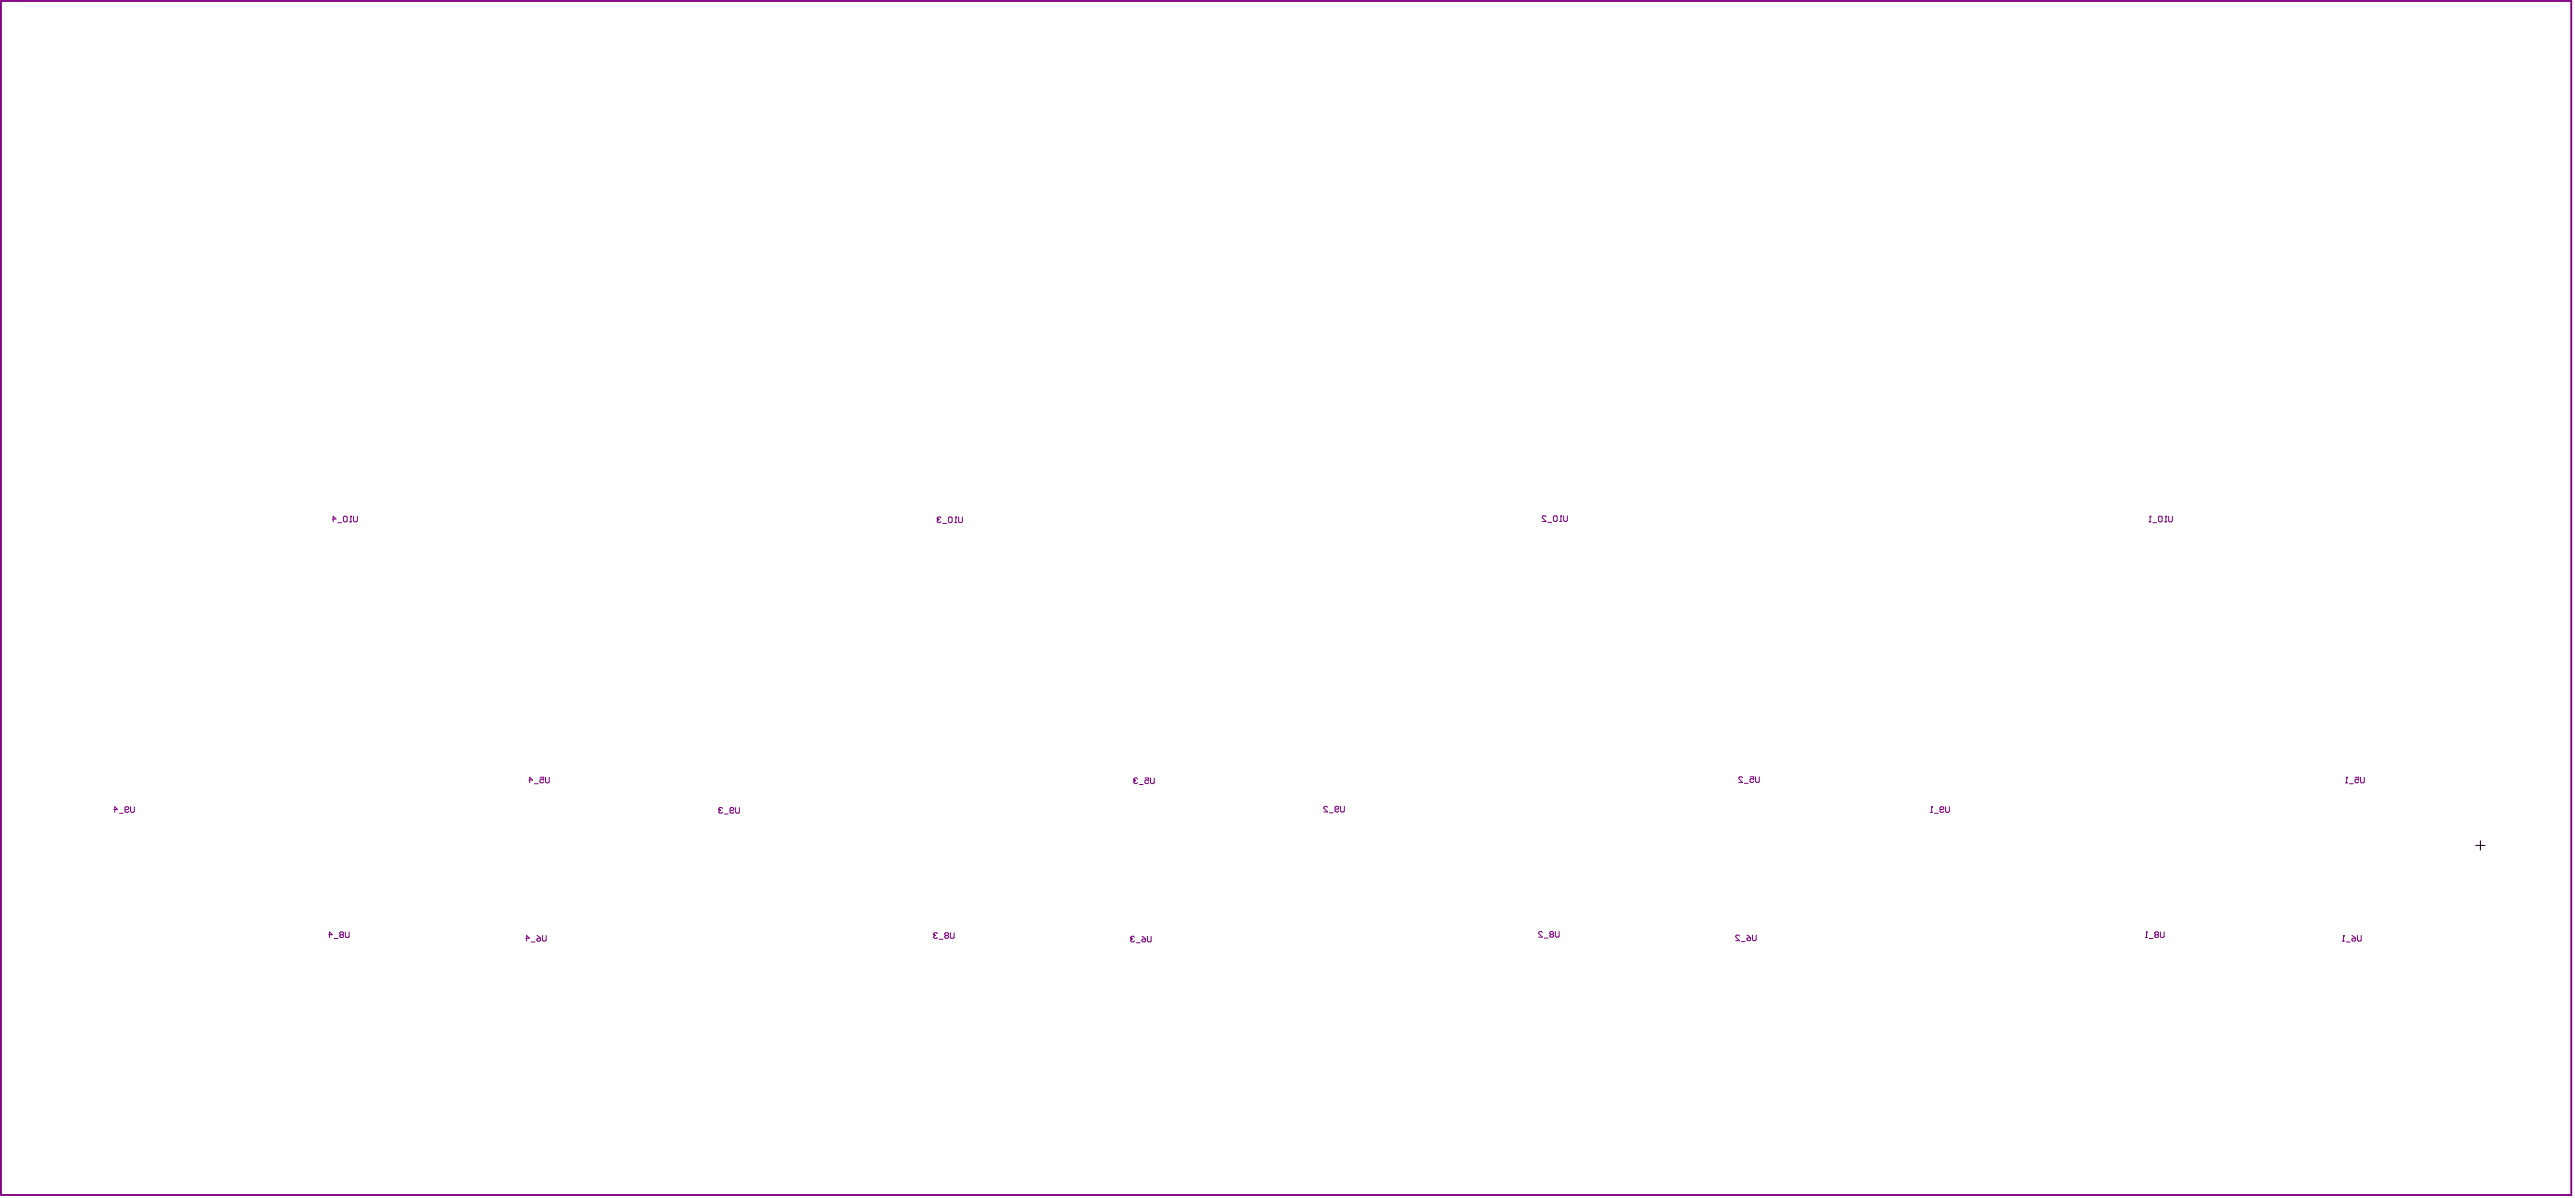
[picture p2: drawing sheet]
<svg xmlns="http://www.w3.org/2000/svg" width="461mm" height="214mm" viewBox="0 0 461 214" stroke-linecap="round" stroke-linejoin="round" font-family="sans-serif">
<path d="M.2 .2h460.2v213.8h-460.2z" fill="none" stroke="#800080" stroke-width=".33"/>
<g fill="none" stroke="#800080" stroke-width=".18">
<path d="M59.5 92.9h.7l-.5-.5v1M60.5 93.6h.7M61.5 92.6l.2-.2h.3l.2 .2v.7l-.2 .1h-.3l-.2-.1zM62.7 93.4h.3M62.8 92.4h.1M62.8 92.4v1M62.8 92.4l.2 .2M63.3 92.4v.9l.2 .1h.3l.2-.1v-.9M167.8 92.9h.1M167.8 92.9l.2 .2M168 93.1l-.2 .1 .2 .4h.3l.2-.2M168 93.1h.2"/>
<path d="M168.5 92.7l-.2-.1h-.3l-.2 .3M168.8 93.7h.7M170 92.6h.3l.2 .1v.7l-.2 .2h-.3l-.2-.2v-.7zM171 93.6h.3M171.2 92.6h.1M171.2 92.6v1M171.2 92.6l.1 .1M171.7 92.6v.8l.1 .2h.4l.1-.2v-.8M276.8 92.5l-.1-.1h-.4l-.1 .1v.2l.6 .7h-.6M277.2 93.5h.6M278.3 92.4h.4l.1 .1v.7l-.1 .2h-.4l-.1-.2v-.7zM279.3 93.4h.4"/>
<path d="M279.5 92.4h.1M279.5 92.4v1M279.5 92.4l.2 .1M280 92.4v.8l.2 .2h.3l.2-.2v-.8M384.8 93.4h.4M385 92.4h.1M385 92.4v1M385 92.4l.2 .2M385.5 93.6h.7M386.5 92.6l.2-.2h.3l.2 .2v.7l-.2 .1h-.3l-.2-.1zM387.7 93.4h.3M387.8 92.4h.1"/>
<path d="M387.8 92.4v1M387.8 92.4l.2 .2M388.3 92.4v.9l.2 .1h.3l.2-.1v-.9M94.7 139.7h.7l-.5-.5v1M96.7 139.2h.6v.5l-.3-.2-.3 .2v.3l.1 .2h.4l.1-.2M97.7 139.2v.8l.1 .2h.4l.1-.2v-.8M203 139.6h.1M203 139.6l.2 .2M203.2 139.8l-.2 .2 .2 .3h.3l.2-.2M203.2 139.8h.2M203.7 139.5l-.2-.2h-.3l-.2 .3M205 139.3h.7v.5l-.5-.2-.2 .2v.3l.2 .2h.3l.2-.2"/>
<path d="M206 139.3v.8l.2 .2h.3l.2-.2v-.8M312 139.3l-.1-.2h-.4l-.1 .2v.1l.6 .7h-.6M313.3 139.1h.7v.5l-.3-.2-.4 .2v.3l.2 .2h.3l.2-.2M314.3 139.1v.8l.2 .2h.3l.2-.2v-.8M420.2 139.2h.1M420.2 139.2v1M420.2 139.2l.2 .1M421.7 139.2h.6v.5l-.3-.2-.3 .2v.3l.1 .2h.4l.1-.2M422.7 139.2v.8l.1 .2h.4l.1-.2v-.8M20.4 144.9h.7l-.5-.5v1M21.4 145.6h.7M22.4 144.9h.5l.1-.1-.1-.4h-.3l-.2 .2v.7l.2 .1h.3l.1-.1"/>
<path d="M23.4 144.4v.9l.1 .1h.4l.1-.1v-.9M95.7 140.3h.6M128.7 144.9h.1M128.7 144.9l.2 .2M128.9 145.1l-.2 .1 .2 .4h.3l.2-.2M128.9 145.1h.2M129.4 144.7l-.2-.1h-.3l-.2 .3M129.7 145.7h.7M130.7 145.1h.5l.2-.2-.2-.3h-.3l-.2 .1v.7l.2 .2h.3l.2-.2M131.7 144.6v.8l.2 .2h.3l.2-.2v-.8M204 140.5h.7M237.7 144.5l-.1-.1h-.4l-.1 .1v.2l.6 .7h-.6"/>
<path d="M238.1 145.5h.6M239.1 144.9h.5l.1-.2-.1-.3h-.4l-.1 .1v.7l.1 .2h.4l.1-.2M240 144.4v.8l.2 .2h.3l.2-.2v-.8M312.4 140.2h.6M345.7 145.4h.4M345.9 144.4h.1M345.9 144.4v1M345.9 144.4l.2 .2M346.4 145.6h.7M347.4 144.9h.5l.2-.1-.2-.4h-.3l-.2 .2v.7l.2 .1h.3l.2-.1M348.4 144.4v.9l.1 .1h.4l.1-.1v-.9M420 140.2h.4"/>
<path d="M420.7 140.3h.7M58.8 167.4h.7l-.5-.5v1M59.8 168h.7M61 167.4l-.2 .1 .2 .4h.3l.2-.2-.2-.3M61 167.4l-.2-.2 .2-.3h.3l.2 .1-.2 .4M61 167.4h.3M61.8 166.9v.8l.2 .2h.3l.2-.2v-.8M94.1 168h.7l-.5-.5v1M95.1 168.7h.7M96.1 167.5l.7 .5M96.3 168h.5v.3l-.2 .2h-.3l-.2-.2zM97.1 167.5v.8l.2 .2h.3l.2-.2v-.8"/>
<path d="M167.2 167.3h.1M167.2 167.3l.1 .2M167.3 167.5l-.1 .2 .1 .3h.4l.1-.2M167.3 167.5h.2M167.8 167.2l-.1-.2h-.4l-.1 .3M168.2 168.2h.6M169.3 167.5l-.1 .2 .1 .3h.4l.1-.2-.1-.3M169.3 167.5l-.1-.2 .1-.3h.4l.1 .2-.1 .3M169.3 167.5h.4M170.2 167v.8l.1 .2h.4l.1-.2v-.8M202.5 168h.1M202.5 168l.1 .1"/>
<path d="M202.6 168.1l-.1 .2 .1 .3h.4l.1-.1M202.6 168.1h.2M203.1 167.8l-.1-.2h-.4l-.1 .4M203.5 168.8h.6M204.5 167.6l.6 .5M204.6 168.1h.5v.4l-.1 .1h-.4l-.1-.1zM205.5 167.6v.9l.1 .1h.4l.1-.1v-.9M276.2 167l-.2-.2h-.3l-.2 .2v.1l.7 .7h-.7M276.5 167.9h.7M277.7 167.3l-.2 .2 .2 .3h.3l.2-.2-.2-.3M277.7 167.3l-.2-.2 .2-.3h.3l.2 .2-.2 .3M277.7 167.3h.3"/>
<path d="M278.5 166.8v.8l.2 .2h.3l.2-.2v-.8M311.5 167.6l-.2-.2h-.3l-.2 .2v.2l.7 .6h-.7M311.8 168.6h.7M312.8 167.4l.7 .5M313 167.9h.5v.4l-.2 .1h-.3l-.2-.1zM313.8 167.4v.9l.2 .1h.3l.2-.1v-.9M384.2 167.9h.3M384.3 166.9h.1M384.3 166.9v1M384.3 166.9l.2 .1M384.8 168h.7M386 167.4l-.2 .1 .2 .4h.3l.2-.2-.2-.3"/>
<path d="M386 167.4l-.2-.2 .2-.3h.3l.2 .1-.2 .4M386 167.4h.3M386.8 166.9v.8l.2 .2h.3l.2-.2v-.8M419.5 168.5h.3M419.6 167.5h.1M419.6 167.5v1M419.6 167.5l.2 .2M420.1 168.7h.7M421.1 167.5l.7 .5M421.3 168h.5v.3l-.2 .2h-.3l-.2-.2zM422.1 167.5v.8l.2 .2h.3l.2-.2v-.8"/>
</g>
<path d="M443.3 151.4h1.7M444.1 150.5v1.7" fill="none" stroke="#000" stroke-width=".18"/>
</svg>
